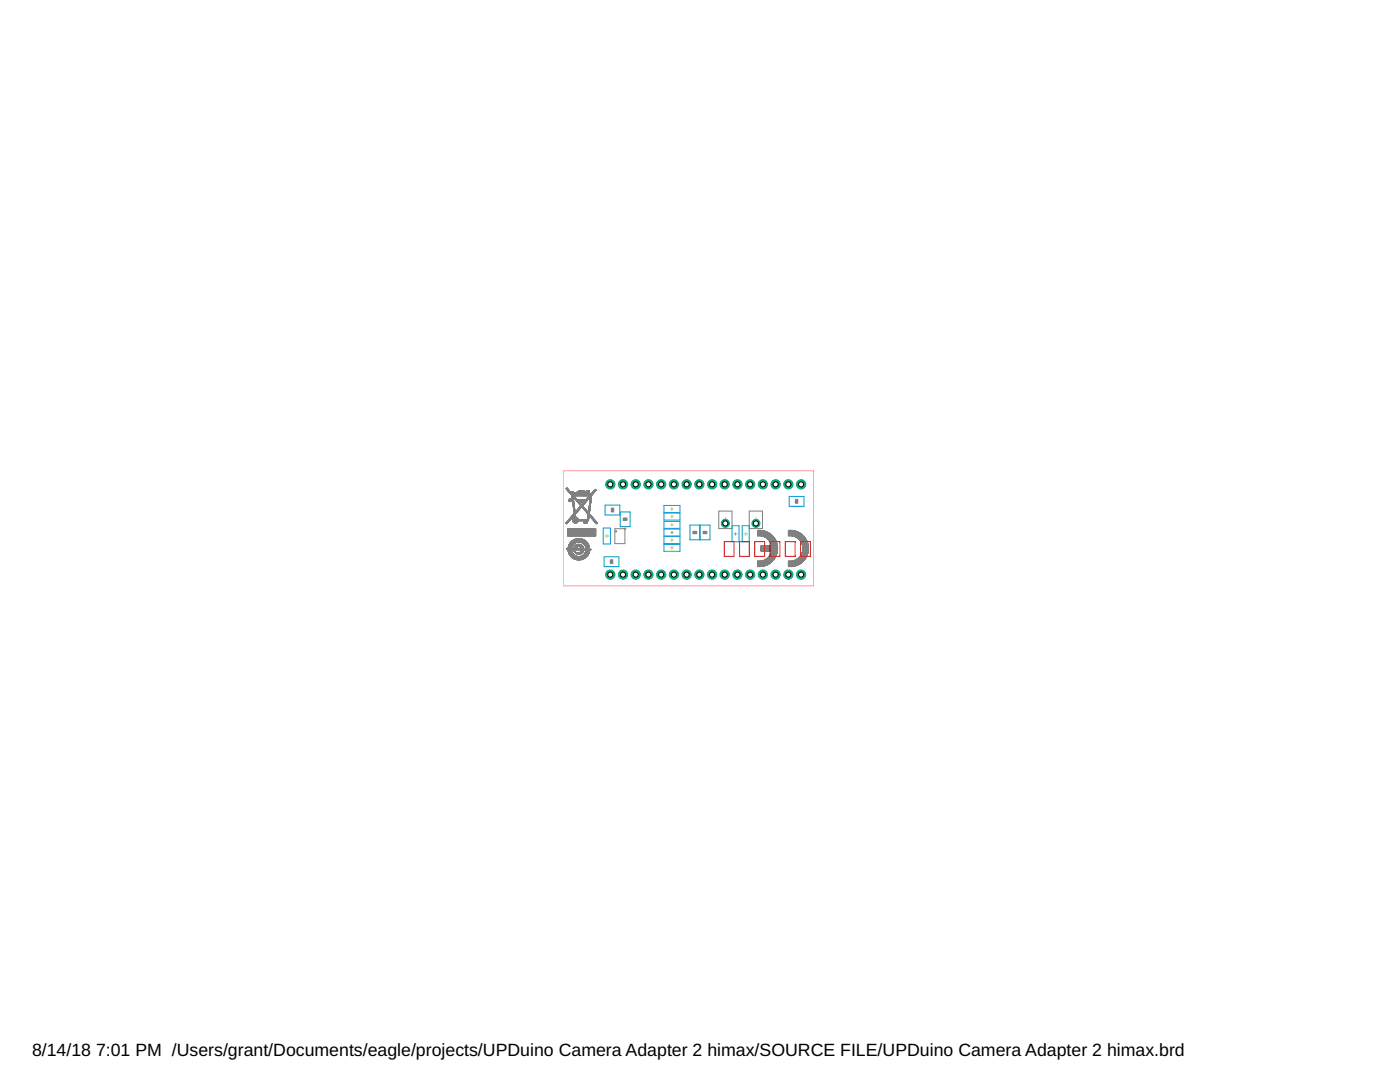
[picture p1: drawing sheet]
<svg xmlns="http://www.w3.org/2000/svg" width="279mm" height="216mm" viewBox="0 0 279 216" stroke-linecap="round" stroke-linejoin="round" font-family="sans-serif">
<defs><g id="words">
<g font-size="3.5">
<text x="6.4" y="210.7">8/14/18</text>
<text x="19.2" y="210.7">7:01 PM /Users/grant/Documents/eagle/projects/UPDuino Camera Adapter 2 himax/SOURCE FILE/UPDuino Camera Adapter 2 himax.brd</text>
</g>
</g></defs>
<g fill="none" stroke="#afd134" stroke-width=".2">
<path d="M159 99.7v.7M120.8 107h.6M121.1 106.6v.7M121.8 112.1h.5M121.9 101.8h.6M122 111.8v.6M122.2 101.5v.6M124.4 105.5h.6M124.5 103.6h.6M124.7 105.2v.6M124.8 103.3v.6M133.8 101.6h.5"/>
<path d="M133.8 103.1h.5M133.8 106.3h.5M133.8 104.7h.5M133.8 107.8h.5M133.8 109.3h.5M134.1 101.3v.5M134.1 102.8v.5M134.1 104.5v.5M134.1 106v.5M134.1 107.5v.5M134.1 109.1v.5M138.4 106.3h.5"/>
<path d="M138.7 106v.5M140.4 106.3h.5M140.7 106v.5M144.4 103.7h.7M144.8 103.3v.8M146.5 106.5h.6M146.8 106.2v.6M148.5 106.5h.6M148.8 106.2v.6M150.5 103.7h.7M150.9 103.3v.8M158.7 100h.6"/>
</g>
<g fill="none" stroke="#808080" stroke-width=".2">
<path d="M113 97.5h.3M113 97.6h.3M113 97.5h.2M113.1 97.6l.3 .1M113.1 97.4h.1M113.1 97.7h.3M113.2 97.7h.3M113.2 97.8h.3M113.2 97.8h.4M113.3 97.9h.3M113.3 97.9l.4 .1M113.4 98h.3"/>
<path d="M113.5 98.1h.3M113.5 98.2h.4M113.6 100h.9M113.6 99.9h.9M113.6 99.9h.8M113.6 99.8h.2M113.6 99.7l.8 .1M113.6 99.7h.8M113.6 99.6h.8M113.6 98.2l.3 .1M113.6 98.3h1M113.7 98.3h.5"/>
<path d="M113.7 98.4h.4M113.8 98.4h.3M113.8 98.5h.3M113.9 98.5l.3 .1M113.9 98.6h4M113.9 98.6h4.4M114 98.7h4.2M114 98.2l.5 .1M114 98.2h.5M114 98.7h.8M114 98.8h4.1M114.1 98.8h4"/>
<path d="M114.1 98.1h.3M114.1 99h.5M114.1 98.9h4M114.2 99.2h.5M114.2 99.1h.5M114.2 99l.4 .1M114.2 99.3h.2M114.2 99.2h.2M114.2 99.5h.2M114.2 99.4h.2M114.2 99.8h.2M114.3 99.8h.1"/>
<path d="M114.3 98.3h.3M114.3 98.6h3.5M114.4 98.5h3.4M114.4 98.4h1M114.4 99.2l.4 .1M114.5 99.3h.3M114.5 99.3l.4 .1M114.6 99.4h.3M114.6 99.4h.4M114.7 99.5h.3M114.7 99.6h.4M114.8 99.6h.3"/>
<path d="M114.9 99.7h.3M114.9 99.7l.3 .1M114.9 99.8h.4M115 99.8h.3M115 98.3h2.3M115 99.9h2.2M115.1 99.9h2M115.1 100h.5M115.1 98.2h1.9M115.2 98.4h-.8M115.4 99.8h1.4M115.5 98.1h1.1"/>
<path d="M115.6 98.1h.2M115.6 98h1M115.6 97.9h1M116.4 98.1h.2M116.6 100h.5M116.8 98.4h.8M117 98.4h.6M117.1 99.6h.3M117.1 98.2h.2M117.1 98.1h.2M117.1 98h.4M117.1 97.9h.4"/>
<path d="M117.2 99.8h-.3M117.2 99.4h.4M117.3 99.7l-.4 .1M117.3 99.7h-.3M117.3 98.2h.2M117.3 98.1h.2M117.4 99.6h-.3M117.5 99.5h-.4M117.5 99.1h.5M117.5 99.5h-.3M117.5 98.3l-2.8 .1M117.5 98.3h-2.6"/>
<path d="M117.5 98.1h-.4M117.6 99.1h.4M117.6 99.4h-.3M117.6 99h.5M117.6 99.3l-.3 .1M117.7 99.3h-.4M117.7 98.7h.5M117.7 99.9h.2M117.7 99.2l-.3 .1M117.8 99.9h.1M117.8 99.8h.1M117.8 99.7h.2"/>
<path d="M117.8 99.6h.2M117.8 99.5h.2M117.8 99.4h.2M117.8 99.3h.2M117.8 99.2h.2M117.9 100h-.2M118 99.8h-.2M118 99.5h-.2M118 98.6h.3M118 99.3h-.2M118 99.2h-.6M118 99.1h-.5"/>
<path d="M118.3 98.6h-.3M118.4 98.5h-.4M118.4 98.4h-.3M118.5 98.4h-.3M118.5 98.3l-.3 .1M118.6 98.3h-.4M118.6 98.2l-.3 .1M118.7 98.2h-.4M118.7 98.1h-.3M118.8 98h-.4M118.8 98h-.3M118.9 97.9l-.4 .1"/>
<path d="M118.9 97.9h-.3M118.9 97.8l-.3 .1M119 97.8h-.3M113 104.4h.2M113 109.6h1.4M113 104.5h.2M113.1 109.5h1.3M113.1 104.5h.1M113.1 109.5h1.2M113.1 104.1h.4M113.2 109.4h1.1M113.2 109.4h1"/>
<path d="M113.2 104.4h-.3M113.3 109.3h.9M113.3 106.9h5.6M113.3 106.8h5.6M113.3 106.7h5.6M113.3 106.6h5.6M113.3 106.5h5.6M113.3 106.4h5.6M113.3 106.3h5.6M113.3 106.2h5.6M113.3 106.1h5.6M113.3 106h5.6"/>
<path d="M113.3 105.9h5.6M113.3 105.8h5.6M113.3 105.7h5.6M113.3 105.6h5.6M113.3 105.5h5.6M113.3 104.3h-.3M113.3 109.3h.8M113.4 109.8h.7M113.4 109.7h.7M113.4 109.6h.7M113.4 110h.8M113.4 109.9h.7"/>
<path d="M113.4 109.2h.6M113.4 104.2h-.4M113.4 110l.8 .1M113.4 104.2h-.3M113.4 110.2h.8M113.4 110.1h.8M113.5 110.3h.8M113.5 110.2h.7M113.5 109.1h.5M113.5 109h.1M113.5 110.3l.8 .1M113.5 110.4h.8"/>
<path d="M113.5 109.1h.4M113.5 104.1h-.3M113.5 110.4l.9 .1M113.5 104h-.3M113.6 110.5h.8M113.6 108.9h-.1M113.6 108.7h.8M113.6 110.6h.9M113.6 109h.2M113.6 104h-.3M113.6 100.1h.9M113.6 100l.9 .1"/>
<path d="M113.6 110.6l1 .1M113.6 108.8h-.1M113.6 108.5h1M113.6 103.9h-.3M113.7 110.7h.9M113.7 110.7l1 .1M113.7 108.9h.1M113.7 103.9h-.4M113.7 103.8h-.3M113.7 110.8h1.1M113.7 108.8h.6M113.8 110.8l1 .1"/>
<path d="M113.8 103.8h-.4M113.8 110.9h1.2M113.8 108.9h.5M113.8 103.7h-.3M113.8 111h1.3M113.9 108.9h.4M113.9 103.7h-.4M113.9 111h1.4M113.9 108.2h3.2M113.9 103.6h-.3M113.9 111h3.2M113.9 108.1h3.2"/>
<path d="M114 111.1h3.1M114 109h.2M114 103.5h-.4M114 111.1h3M114 109.1h.2M114 108.1h3M114 103.5h-.3M114 108h3M114.1 111.2h2.9M114.1 109.1v.1M114.1 103.4h-.4M114.1 108h2.8"/>
<path d="M114.1 103.4h-.3M114.1 111.3h2.8M114.2 103.3h-.4M114.2 107.9h2.7M114.2 111.3h2.7M114.2 103.3h-.3M114.2 102.9h.3M114.2 107.9h2.6M114.3 111.3h2.5M114.3 103.2l-.4 .1M114.3 103.9h.2M114.3 103.8h.2"/>
<path d="M114.3 103.2h-.3M114.3 103.7h.2M114.3 100.2h.2M114.3 100.1h.2M114.3 107.8h2.4M114.3 104h.3M114.3 104h.2M114.3 103.1h-.3M114.3 102.8h.6M114.3 100.4h.2M114.3 100.3h.2M114.3 111.4h2.4"/>
<path d="M114.3 104.1h.3M114.3 100.6h.3M114.3 100.5h.2M114.4 108.8h-.9M114.4 107.8h2.3M114.4 104.1h.3M114.4 102.7h.4M114.4 100.7h.2M114.4 100.6h.2M114.4 103.1h-.4M114.4 100.9h.2M114.4 100.8h.2"/>
<path d="M114.4 111.4h2.2M114.4 104.2h.9M114.4 103.5h.9M114.4 103h-.3M114.4 101.1h.2M114.4 101h.2M114.4 101.2h.2M114.4 108.6l-.8 .1M114.4 107.7h2.2M114.4 103.4h.9M114.4 102.6h.4M114.4 101.4h.3"/>
<path d="M114.4 101.3h.3M114.4 101.3h.2M114.5 103h-.4M114.5 101.5h.2M114.5 101.4h.2M114.5 108.6h-.9M114.5 103.4h.7M114.5 102.6h.3M114.5 101.7h.2M114.5 101.6h.2M114.5 111.5h2M114.5 109.7h2"/>
<path d="M114.5 109.6h2M114.5 109.5h2M114.5 109.4h.5M114.5 104.3h.7M114.5 101.8h.2M114.5 109.9h.2M114.5 103.7h-.2M114.5 102h.2M114.5 101.9h.2M114.6 109.9l.1 .1M114.6 109.9h.1M114.6 108.5l-1 .1"/>
<path d="M114.6 103.6h-.3M114.6 102.9h-.4M114.6 102.1l.2 .1M114.6 102.1h.1M114.6 102h.1M114.6 107.7h1.9M114.6 104.3h.5M114.6 103.3h.5M114.6 102.3h.4M114.6 102.3h.5M114.6 102.2h.5M114.6 102.2h.2"/>
<path d="M114.6 111.5h1.8M114.6 110h.1M114.6 103.9h.5M114.6 103.8h.2M114.6 102.8h-.3M114.6 102.4h.3M114.6 110l.2 .1M114.6 103.7h.5M114.6 110.1h.2M114.6 109.1h1.8M114.6 104h.4M114.7 110.2h.2"/>
<path d="M114.7 109h1.6M114.7 108.5h-1M114.7 107.6h1.7M114.7 103.3h.3M114.7 103h.2M114.7 102.9h.2M114.7 102.8h.2M114.7 110.2h.3M114.7 104.4h.3M114.7 104h.3M114.7 103.6h.3M114.7 103.5h-.3"/>
<path d="M114.7 103.1h.2M114.7 111.6h1.6M114.7 103.2h.2M114.7 110.3h.4M114.7 108.9h1.5M114.7 107.6h1.6M114.7 104.1h.2M114.8 108.4h-1.1M114.8 110.3h.4M114.8 108.9h1.4M114.8 110.3h1.4M114.8 108.8h1.4"/>
<path d="M114.9 102.5l-.4 .1M114.9 111.7h1.2M114.9 103.8h.2M114.9 102.5h-.3M114.9 110.4h1.2M114.9 108.8h1.2M114.9 108.3h-1.1M114.9 107.5h1.2M115 110.4h1M115 108.7h1M115 103.5h.3M115 102.4h-.4"/>
<path d="M115 111.7h1M115 109.3l-.5 .1M115.1 110.5h.8M115.1 108.7h.8M115.1 108.2l-1.3 .1M115.1 109.3h-.6M115.1 103.9h-.5M115.1 103.8h-.5M115.1 103.6h.2M115.1 109.2l-.5 .1M115.1 104h.3M115.1 103.6h.3"/>
<path d="M115.1 102.2h-.3M115.2 109.2h-.6M115.2 107.5h.7M115.2 104h.2M115.2 103.7h.2M115.2 103.7h2.3M115.2 100.1h1.8M115.2 103.9h2.2M115.2 103.8h2.2M115.2 102.1l-.3 .1M115.2 110.6h.6M115.2 108.6h.6"/>
<path d="M115.2 100.1h1.7M115.3 111.7h.5M115.3 108.2h-1.4M115.3 102.1h-.4M115.3 100.2h1.6M115.3 102h-.3M115.3 104.1h-.3M115.3 104.1h-.2M115.4 109.1h-.8M115.4 100.3h1.4M115.4 101.9h-.4M115.4 101.9h-.3"/>
<path d="M115.4 100.3l.3 .1M115.5 110.6h.1M115.5 101.8l-.4 .1M115.5 100.4h.3M115.5 100.4l.3 .1M115.5 101.8h-.3M115.5 101.7h-.3M115.5 100.5h.4M115.6 100.5h.3M115.6 101.7h-.3M115.6 100.6h.4M115.6 101.6h-.3"/>
<path d="M115.7 109.1h.7M115.7 100.6h.3M115.7 101.6h-.4M115.7 101.5h-.3M115.7 100.7h.3M115.7 100.7h.7M115.8 101.5h-.4M115.8 108.2h1.4M115.8 101.1h.6M115.8 100.8h.6M115.8 109.2h.6M115.8 101.4l-.3 .1"/>
<path d="M115.8 110.1h.6M115.8 101h.5M115.9 109.2h.5M115.9 101.4h-.4M115.9 101h.4M115.9 100.9h.4M115.9 101.3h-.3M115.9 109.2l.6 .1M115.9 100.9h.3M116 109.3h.5M116 101.3h-.4M116 109.3l.5 .1"/>
<path d="M116 108.2l1.2 .1M116 101.2h-.3M116 109.9h.5M116 109.4h.5M116.1 108.3h1.2M116.1 101.2h.4M116.2 101.2h.3M116.2 110.9h1.1M116.2 110.3h-.7M116.2 108.4h1.1M116.2 101.3h.3M116.2 110.3h-.6"/>
<path d="M116.3 101.3h.3M116.3 110.8h1M116.3 108.4h1M116.3 110.2h-.6M116.3 101.4h.3M116.3 110.2h-.5M116.4 101.4l.3 .1M116.4 100.8h-.6M116.4 108.5h.9M116.4 110l-.5 .1M116.4 101.5h.3M116.4 110h-.5"/>
<path d="M116.4 101.1l-.7 .1M116.4 110h-.4M116.4 108.5h1M116.4 101.5h.4M116.5 109.9h-.5M116.5 100.7h-.4M116.5 109.8h-.5M116.5 108.5l.9 .1M116.5 101.6h.3M116.5 109.7l-.4 .1M116.5 100.6h-.3M116.5 104.4h.6"/>
<path d="M116.5 104.3h.6M116.5 104.2h.6M116.5 104.1h.2M116.5 104h.2M116.5 101.6h.4M116.6 108.6h.8M116.6 101.7h.3M116.6 100.6h-.4M116.6 108.6h.9M116.6 100.5h-.3M116.6 110.5h.9M116.6 109.6h1.4"/>
<path d="M116.6 108.7h.9M116.6 101.8h.4M116.7 109.7h1.2M116.7 108.8h.8M116.7 101.8h.3M116.7 100.4l-.3 .1M116.7 110.4h.6M116.7 110.4h.5M116.7 100.4h-.3M116.8 108.9h.7M116.8 101.9h.3M116.8 100.3l-.4 .1"/>
<path d="M116.8 110.3h.4M116.8 109.8h1M116.8 108.9h.8M116.8 110.3h.3M116.8 108.9l.8 .1M116.8 110.2h.3M116.8 102h.4M116.8 109h.8M116.9 110.2h.1M116.9 110.1h.1M116.9 109.1h.7M116.9 110v.1"/>
<path d="M116.9 109.9h.8M116.9 102h.3M116.9 109.2h.7M116.9 102.1h.3M116.9 109.5h.8M116.9 109.4h.8M116.9 109.3l.8 .1M116.9 109.3h.7M116.9 104.1h.2M116.9 104h.2M116.9 102.1l.4 .1M117 109.6h.7"/>
<path d="M117 109.5h.7M117 110h.6M117 102.2h.3M117 100l-.4 .1M117.1 110h.5M117.1 102.2h.3M117.1 102.3h.5M117.1 110.1h.4M117.2 111h-1.4M117.2 110.2h.3M117.2 102.4h.4M117.2 111h-1.3"/>
<path d="M117.2 110.2h.2M117.2 110.9h-1.1M117.3 110.3h.1M117.3 103.7h.2M117.3 102.5h.3M117.3 103.6h.2M117.3 103.5h.2M117.3 103.4h.2M117.3 103.3h.2M117.3 102.5l.3 .1M117.3 103.2h.2M117.3 103.1h.2"/>
<path d="M117.3 110.7l-1 .1M117.3 110.4h.2M117.3 103h.2M117.3 102.9h.3M117.3 102.6h.4M117.4 110.7h-1M117.4 102.9h.5M117.4 102.8h.5M117.4 102.8h.4M117.4 102.7h.4M117.4 102.6h.3M117.4 110.6l-.9 .1"/>
<path d="M117.4 110.6h-.9M117.4 103.9h-2.2M117.5 110.6h-.9M117.5 110.3h.1M117.5 103.8h-2.3M117.5 102.2h.1M117.5 102.1h.2M117.5 103.6h-.2M117.5 102h.2M117.5 101.9h.2M117.5 110.4l-.8 .1M117.5 103.4h-.2"/>
<path d="M117.5 101.8h.2M117.5 101.7h.2M117.5 110.4h-.1M117.5 110.2h.1M117.5 101.6h.2M117.5 101.5h.2M117.6 103h-.3M117.6 101.4h.2M117.6 101.3h.2M117.6 110.3h-.1M117.6 110.2h.1M117.6 101.2h.2"/>
<path d="M117.6 101.1h.2M117.6 101h.2M117.6 100.9h.2M117.6 102.4h-.4M117.6 100.8h.2M117.6 102.9h.4M117.6 100.7h.2M117.7 102.2h-.2M117.7 100.6h.2M117.7 100.5h.2M117.7 103h.3M117.7 102h-.2"/>
<path d="M117.7 100.4h.2M117.7 100.3h.2M117.7 101.8h-.2M117.7 100.2h.2M117.7 100.1h.2M117.7 103h.4M117.7 101.6h-.2M117.7 100h.2M117.8 109.9h-.9M117.8 101.4l-.2 .1M117.8 103.1h.3M117.8 101.2h-.2"/>
<path d="M117.8 101h-.2M117.8 103.1h.4M117.8 100.8h-.2M117.9 103.2h.3M117.9 100.6h-.2M117.9 100.4l-.2 .1M117.9 100.2h-.2M118 103.3h.3M118 109.6h-1.4M118 103.4h.4M118.1 103.4h.3M118.1 103.5h.3"/>
<path d="M118.2 103.5h.3M118.2 103.6h.3M118.3 103.6h.3M118.3 103.7h.3M118.3 103.7h.4M118.4 103.8h.3M118.4 103.8h.4M118.5 103.9h.3M118.5 103.9h.4M118.6 104h.3M118.6 104.1h.4M118.7 104.1h.3"/>
<path d="M118.7 104.2h.3M118.8 104.2h.3M118.8 104.3h.3M118.9 104.3h.3M118.9 104.4h.3M119 104.4h.2M119 104.5h.1M119.1 104.5h-.1M122.7 105.5h2v3h-2zM143.4 102h2.7v3.5h-2.7zM149.5 102h2.7v3.5h-2.7zM151.2 106.9h.2"/>
<path d="M151.2 106.8l2.9 .1M151.2 106.8h2.9M151.2 106.8h2.8M151.2 106.7h2.8M151.2 106.7h2.7M151.2 106.6h2.6M151.2 106.5h2.5M151.2 106.4l2.4 .1M151.2 106.4h2.4M151.2 106.4h2.3M151.2 106.3h2.2M151.2 106.3h2.1"/>
<path d="M151.2 106.2h2M151.2 106.2h1.9M151.2 106.1h1.8M151.2 106.1h1.7M151.2 106h1.6M151.2 106h1.4M151.2 105.9h1.3M151.2 105.9h1.1M151.2 105.8h.7M151.2 113.1h.7M151.2 112.2h2.7M151.2 112h.2"/>
<path d="M151.6 106.9h2.6M151.9 109.9h3.2M151.9 109.8h3.3M151.9 109.7h3.3M151.9 109.6h3.3M151.9 109.5h3.3M151.9 109.4h3.3M151.9 109.3h3.3M151.9 109.2h3.3M151.9 109.1h3.3M151.9 109h3.3M151.9 108.9h3.2"/>
<path d="M152 107h2.2M152.2 107h2.1M152.3 111.9h1.9M152.3 113h-1.1M152.4 111.8h1.9M152.4 107.1h1.9M152.5 112.9l-1.3 .1M152.5 107.1h1.8M152.6 112.9h-1.4M152.6 107.1l1.8 .1M152.7 107.2h1.7M152.8 112.8l-1.6 .1"/>
<path d="M152.8 107.3h1.7M152.9 112.8h-1.7M152.9 107.3h1.6M153 111.5h1.5M153 107.4h1.5M153 107.4h1.6M153.1 112.7l-1.9 .1M153.1 107.5h1.5M153.1 112.7h-1.9M153.2 111.4h1.4M153.2 107.5h1.4M153.2 107.5l1.5 .1"/>
<path d="M153.2 112.6l-2 .1M153.3 107.6h1.4M153.3 107.7h1.4M153.4 112.6h-2.2M153.4 107.7h1.3M153.4 112.5l-2.2 .1M153.4 111.1h1.4M153.4 107.8h1.4M153.5 107.8h1.3M153.5 112.5h-2.3M153.5 107.8l1.3 .1M153.5 111h1.3"/>
<path d="M153.6 107.9h1.2M153.6 107.9l1.3 .1M153.6 112.4l-2.4 .1M153.6 110.9h1.3M153.6 108h1.3M153.6 112.4h-2.4M153.7 110.8h1.2M153.7 108.1h1.2M153.7 112.4h-2.5M153.7 108.2h1.2M153.8 110.7h1.2M153.8 108.2h1.2"/>
<path d="M153.8 108.2l1.2 .1M153.8 112.3h-2.6M153.8 110.6h1.2M153.8 110.5h1.2M153.8 108.4h1.2M153.8 108.3h1.2M153.8 112.2l-2.6 .1M153.9 110.4h1.1M153.9 108.4h1.1M153.9 108.5h1.1M153.9 110.3h1.1M153.9 108.5l1.2 .1"/>
<path d="M153.9 110.3h1.2M153.9 110.2h1.2M153.9 108.6h1.2M154 110.2h1.1M154 108.7h1.1M154 112.1l-2.8 .1M154 110.1h1.1M154 108.8h1.1M154 110h1.1M154 108.9h1.1M154 112.1h-2.8M154.1 112l-2.9 .1"/>
<path d="M154.1 112h-2.9M154.2 112h-2.6M154.2 111.9h-2.2M154.3 111.7l-1.8 .1M154.4 111.7h-1.7M154.5 111.6h-1.7M154.5 111.5l-1.6 .1M154.6 111.4l-1.6 .1M154.6 111.4h-1.5M154.7 111.3h-1.5M154.7 111.3h-1.4M154.7 111.2h-1.4"/>
<path d="M154.7 111.1l-1.3 .1M154.8 111l-1.3 .1M154.8 111h-1.2M154.9 110.9h-1.3M154.9 110.7h-1.2M155 110.6h-1.2M155 110.4h-1.1M155.1 110.3h-1.2M155.1 110.1h-1.1M157.4 106.9h.1M157.4 106.8l2.9 .1M157.4 106.8h2.8"/>
<path d="M157.4 106.7h2.7M157.4 106.6h2.6M157.4 106.5h2.5M157.4 106.4l2.4 .1M157.4 106.4h2.3M157.4 106.3h2.2M157.4 106.3h2.1M157.4 106.2h2M157.4 106.2h1.9M157.4 106.1h1.8M157.4 106.1h1.7M157.4 106h1.6"/>
<path d="M157.4 106h1.4M157.4 105.9h1.2M157.4 105.9h1.1M157.4 105.8h.7M157.4 113.1h.7M157.4 112h.1M157.8 106.9h2.5M158.2 107h2.2M158.4 107h2M158.5 113h-1.1M158.6 111.8h1.8M158.6 107.1h1.9"/>
<path d="M158.6 112.9l-1.2 .1M158.7 107.1h1.8M158.8 107.1l1.7 .1M158.8 112.9h-1.4M158.9 107.2h1.7M159 112.8l-1.6 .1M159 107.3h1.6M159.1 111.6h1.6M159.1 112.8h-1.7M159.1 107.3h1.6M159.1 111.5h1.6M159.2 107.4h1.5"/>
<path d="M159.2 112.7l-1.8 .1M159.3 107.5h1.5M159.3 112.7h-1.9M159.4 107.5l1.4 .1M159.4 112.6l-2 .1M159.5 107.6h1.3M159.5 107.7h1.4M159.5 112.6h-2.1M159.6 107.7h1.3M159.6 107.8h1.3M159.6 112.5l-2.2 .1M159.6 107.8h1.4"/>
<path d="M159.7 112.5h-2.3M159.7 111h1.3M159.7 107.8l1.3 .1M159.7 107.9h1.3M159.7 112.4l-2.3 .1M159.8 107.9l1.2 .1M159.8 110.8h1.2M159.8 108h1.2M159.8 112.4h-2.4M159.8 110.8h1.3M159.8 108.1h1.3M159.9 108.1h1.2"/>
<path d="M159.9 112.4h-2.5M159.9 108.2h1.2M159.9 110.7h1.2M159.9 108.2l1.2 .1M160 110.6h1.1M160 112.3h-2.6M160 108.3h1.2M160 108.4h1.2M160 112.2l-2.6 .1M160 110.5h1.2M160 110.4h1.2M160 108.5h1.2"/>
<path d="M160.1 108.5h1.1M160.1 112.2h-2.7M160.1 110.3h1.1M160.1 110.2h1.1M160.1 108.6h1.1M160.1 112.1l-2.7 .1M160.1 110.2h1.2M160.1 110.1h1.2M160.1 108.8h1.2M160.1 108.7h1.2M160.2 110h1.1M160.2 108.8h1.1"/>
<path d="M160.2 112.1h-2.8M160.2 109.9h1.1M160.2 108.9h1.1M160.2 109.8h1.1M160.2 109.1h1.1M160.2 109h1.1M160.2 109.7h1.1M160.2 109.6h1.1M160.2 109.5h1.1M160.2 109.3h1.1M160.2 109.2h1.1M160.2 112l-2.8 .1"/>
<path d="M160.3 109.5h1M160.3 109.4h1M160.3 112h-2.9M160.3 112h-2.5M160.4 111.9h-2.2M160.4 111.8l-2 .1M160.5 111.7l-1.8 .1M160.5 111.7h-1.7M160.6 111.7h-1.7M160.6 111.6h-1.6M160.7 111.4l-1.5 .1M160.8 111.4h-1.5"/>
<path d="M160.8 111.3l-1.5 .1M160.8 111.3h-1.4M160.9 111.2h-1.4M160.9 111.1l-1.3 .1M160.9 111.1h-1.3M161 111.1h-1.4M161 110.9h-1.3M161.1 110.7l-1.2 .1M161.1 110.7h-1.2M161.2 110.6h-1.2M161.2 110.5h-1.2M161.2 110.3l-1.1 .1"/>
<path d="M161.2 110.3h-1.1M161.3 110l-1.1 .1M161.3 109.7h-1.1"/>
<circle cx="122.9" cy="106" r=".13"/>
</g>
<g fill="#808080" stroke="#808080" stroke-width=".2">
<path d="M122 101.4h.5v.8h-.5z"/>
<path d="M138.3 106h.7v.5h-.7z"/>
<path d="M140.3 106h.8v.5h-.8z"/>
<path d="M121.8 111.7h.5v.8h-.5z"/>
<path d="M158.7 99.7h.5v.7h-.5z"/>
<path d="M124.4 103.4h.7v.4h-.7z"/>
</g>
<g fill="none" stroke="#0696d7" stroke-width=".2">
<path d="M157.5 99.1h2.9v1.9h-2.9zM120.4 105.4h1.4v3.1h-1.4zM120.6 111.1h2.9v2h-2.9zM120.8 100.8h2.9v2h-2.9zM123.8 102.2h2v2.9h-2zM132.5 100.9h3.2v1.4h-3.2zM132.5 102.4h3.2v1.4h-3.2zM132.5 104h3.2v1.4h-3.2zM132.5 105.6h3.2v1.4h-3.2zM132.5 107.1h3.2v1.4h-3.2zM132.5 108.6h3.2v1.4h-3.2zM137.7 104.8h2v2.9h-2z"/>
<path d="M139.7 104.8h2v2.9h-2zM146.1 104.9h1.4v3.2h-1.4zM148.1 104.9h1.4v3.2h-1.4z"/>
</g>
<path d="M144.5 108.1h2v2.9h-2zM147.6 108.1h1.9v2.9h-1.9zM150.6 108.1h2v2.9h-2zM153.7 108.1h1.9v2.9h-1.9zM156.7 108.1h2v2.9h-2zM159.8 108.1h1.9v2.9h-1.9z" fill="none" stroke="#c90d0c" stroke-width=".2"/>
<circle cx="159.9" cy="114.7" r=".93" fill="#0dab76" stroke="#0dab76" stroke-width=".2"/>
<circle cx="159.9" cy="114.7" r=".51" fill="#fff" stroke="#000" stroke-width=".2"/>
<circle cx="157.3" cy="114.7" r=".93" fill="#0dab76" stroke="#0dab76" stroke-width=".2"/>
<circle cx="157.3" cy="114.7" r=".51" fill="#fff" stroke="#000" stroke-width=".2"/>
<circle cx="154.8" cy="114.7" r=".93" fill="#0dab76" stroke="#0dab76" stroke-width=".2"/>
<circle cx="154.8" cy="114.7" r=".51" fill="#fff" stroke="#000" stroke-width=".2"/>
<circle cx="152.3" cy="114.7" r=".93" fill="#0dab76" stroke="#0dab76" stroke-width=".2"/>
<circle cx="152.3" cy="114.7" r=".51" fill="#fff" stroke="#000" stroke-width=".2"/>
<circle cx="149.7" cy="114.7" r=".93" fill="#0dab76" stroke="#0dab76" stroke-width=".2"/>
<circle cx="149.7" cy="114.7" r=".51" fill="#fff" stroke="#000" stroke-width=".2"/>
<circle cx="147.2" cy="114.7" r=".93" fill="#0dab76" stroke="#0dab76" stroke-width=".2"/>
<circle cx="147.2" cy="114.7" r=".51" fill="#fff" stroke="#000" stroke-width=".2"/>
<circle cx="144.6" cy="114.7" r=".93" fill="#0dab76" stroke="#0dab76" stroke-width=".2"/>
<circle cx="144.6" cy="114.7" r=".51" fill="#fff" stroke="#000" stroke-width=".2"/>
<circle cx="142.1" cy="114.7" r=".93" fill="#0dab76" stroke="#0dab76" stroke-width=".2"/>
<circle cx="142.1" cy="114.7" r=".51" fill="#fff" stroke="#000" stroke-width=".2"/>
<circle cx="139.6" cy="114.7" r=".93" fill="#0dab76" stroke="#0dab76" stroke-width=".2"/>
<circle cx="139.6" cy="114.7" r=".51" fill="#fff" stroke="#000" stroke-width=".2"/>
<circle cx="137" cy="114.7" r=".93" fill="#0dab76" stroke="#0dab76" stroke-width=".2"/>
<circle cx="137" cy="114.7" r=".51" fill="#fff" stroke="#000" stroke-width=".2"/>
<circle cx="134.5" cy="114.7" r=".93" fill="#0dab76" stroke="#0dab76" stroke-width=".2"/>
<circle cx="134.5" cy="114.7" r=".51" fill="#fff" stroke="#000" stroke-width=".2"/>
<circle cx="132" cy="114.7" r=".93" fill="#0dab76" stroke="#0dab76" stroke-width=".2"/>
<circle cx="132" cy="114.7" r=".51" fill="#fff" stroke="#000" stroke-width=".2"/>
<circle cx="129.4" cy="114.7" r=".93" fill="#0dab76" stroke="#0dab76" stroke-width=".2"/>
<circle cx="129.4" cy="114.7" r=".51" fill="#fff" stroke="#000" stroke-width=".2"/>
<circle cx="126.9" cy="114.7" r=".93" fill="#0dab76" stroke="#0dab76" stroke-width=".2"/>
<circle cx="126.9" cy="114.7" r=".51" fill="#fff" stroke="#000" stroke-width=".2"/>
<circle cx="124.3" cy="114.7" r=".93" fill="#0dab76" stroke="#0dab76" stroke-width=".2"/>
<circle cx="124.3" cy="114.7" r=".51" fill="#fff" stroke="#000" stroke-width=".2"/>
<circle cx="121.8" cy="114.7" r=".93" fill="#0dab76" stroke="#0dab76" stroke-width=".2"/>
<circle cx="121.8" cy="114.7" r=".51" fill="#fff" stroke="#000" stroke-width=".2"/>
<circle cx="159.9" cy="96.6" r=".93" fill="#0dab76" stroke="#0dab76" stroke-width=".2"/>
<circle cx="159.9" cy="96.6" r=".51" fill="#fff" stroke="#000" stroke-width=".2"/>
<circle cx="157.3" cy="96.6" r=".93" fill="#0dab76" stroke="#0dab76" stroke-width=".2"/>
<circle cx="157.3" cy="96.6" r=".51" fill="#fff" stroke="#000" stroke-width=".2"/>
<circle cx="154.8" cy="96.6" r=".93" fill="#0dab76" stroke="#0dab76" stroke-width=".2"/>
<circle cx="154.8" cy="96.6" r=".51" fill="#fff" stroke="#000" stroke-width=".2"/>
<circle cx="152.3" cy="96.6" r=".93" fill="#0dab76" stroke="#0dab76" stroke-width=".2"/>
<circle cx="152.3" cy="96.6" r=".51" fill="#fff" stroke="#000" stroke-width=".2"/>
<circle cx="149.7" cy="96.6" r=".93" fill="#0dab76" stroke="#0dab76" stroke-width=".2"/>
<circle cx="149.7" cy="96.6" r=".51" fill="#fff" stroke="#000" stroke-width=".2"/>
<circle cx="147.2" cy="96.6" r=".93" fill="#0dab76" stroke="#0dab76" stroke-width=".2"/>
<circle cx="147.2" cy="96.6" r=".51" fill="#fff" stroke="#000" stroke-width=".2"/>
<circle cx="144.6" cy="96.6" r=".93" fill="#0dab76" stroke="#0dab76" stroke-width=".2"/>
<circle cx="144.6" cy="96.6" r=".51" fill="#fff" stroke="#000" stroke-width=".2"/>
<circle cx="142.1" cy="96.6" r=".93" fill="#0dab76" stroke="#0dab76" stroke-width=".2"/>
<circle cx="142.1" cy="96.6" r=".51" fill="#fff" stroke="#000" stroke-width=".2"/>
<circle cx="139.6" cy="96.6" r=".93" fill="#0dab76" stroke="#0dab76" stroke-width=".2"/>
<circle cx="139.6" cy="96.6" r=".51" fill="#fff" stroke="#000" stroke-width=".2"/>
<circle cx="137" cy="96.6" r=".93" fill="#0dab76" stroke="#0dab76" stroke-width=".2"/>
<circle cx="137" cy="96.6" r=".51" fill="#fff" stroke="#000" stroke-width=".2"/>
<circle cx="134.5" cy="96.6" r=".93" fill="#0dab76" stroke="#0dab76" stroke-width=".2"/>
<circle cx="134.5" cy="96.6" r=".51" fill="#fff" stroke="#000" stroke-width=".2"/>
<circle cx="132" cy="96.6" r=".93" fill="#0dab76" stroke="#0dab76" stroke-width=".2"/>
<circle cx="132" cy="96.6" r=".51" fill="#fff" stroke="#000" stroke-width=".2"/>
<circle cx="129.4" cy="96.6" r=".93" fill="#0dab76" stroke="#0dab76" stroke-width=".2"/>
<circle cx="129.4" cy="96.6" r=".51" fill="#fff" stroke="#000" stroke-width=".2"/>
<circle cx="126.9" cy="96.6" r=".93" fill="#0dab76" stroke="#0dab76" stroke-width=".2"/>
<circle cx="126.9" cy="96.6" r=".51" fill="#fff" stroke="#000" stroke-width=".2"/>
<circle cx="124.3" cy="96.6" r=".93" fill="#0dab76" stroke="#0dab76" stroke-width=".2"/>
<circle cx="124.3" cy="96.6" r=".51" fill="#fff" stroke="#000" stroke-width=".2"/>
<circle cx="121.8" cy="96.6" r=".93" fill="#0dab76" stroke="#0dab76" stroke-width=".2"/>
<circle cx="121.8" cy="96.6" r=".51" fill="#fff" stroke="#000" stroke-width=".2"/>
<circle cx="150.9" cy="104.4" r=".8" fill="#0dab76" stroke="#0dab76" stroke-width=".2"/>
<circle cx="150.9" cy="104.4" r=".51" fill="#fff" stroke="#000" stroke-width=".2"/>
<circle cx="144.8" cy="104.4" r=".8" fill="#0dab76" stroke="#0dab76" stroke-width=".2"/>
<circle cx="144.8" cy="104.4" r=".51" fill="#fff" stroke="#000" stroke-width=".2"/>
<path d="M112.4 93.9h49.9v23h-49.9z" fill="none" stroke="#f99" stroke-width=".2"/>
<use href="#words"/>
</svg>
